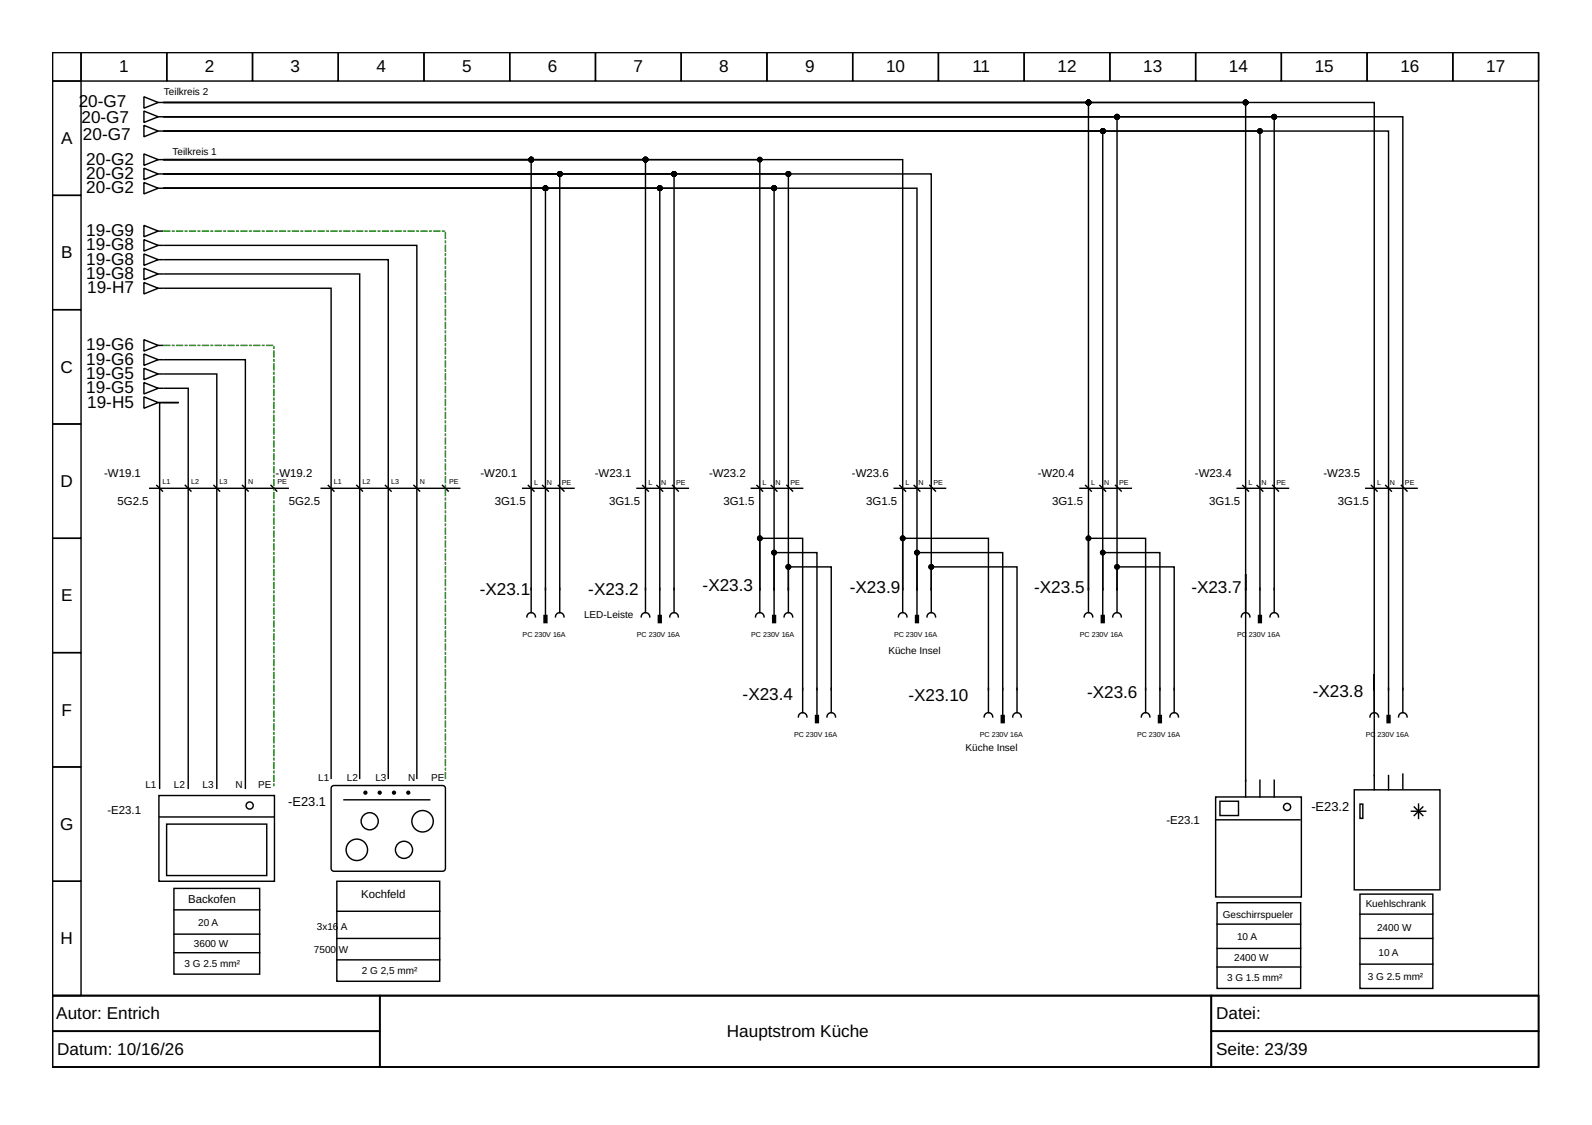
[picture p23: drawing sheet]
<svg xmlns="http://www.w3.org/2000/svg" width="297mm" height="210mm" viewBox="0 0 297 210" stroke-linecap="round" stroke-linejoin="round" font-family="sans-serif">
<defs><g id="words">
<g font-size="3.2">
<text x="22.2" y="13.5">1</text>
<text x="38.2" y="13.5">2</text>
<text x="54.2" y="13.5">3</text>
<text x="70.2" y="13.5">4</text>
<text x="86.2" y="13.5">5</text>
<text x="102.2" y="13.5">6</text>
<text x="118.2" y="13.5">7</text>
<text x="134.2" y="13.5">8</text>
<text x="150.2" y="13.5">9</text>
<text x="165.3" y="13.5">10</text>
<text x="181.4" y="13.5">11</text>
<text x="197.3" y="13.5">12</text>
<text x="213.3" y="13.5">13</text>
<text x="229.3" y="13.5">14</text>
<text x="245.3" y="13.5">15</text>
<text x="261.3" y="13.5">16</text>
<text x="277.3" y="13.5">17</text>
<text x="14.7" y="20.1">20-G7</text>
<text x="15.2" y="23">20-G7</text>
<text x="11.4" y="26.9">A</text>
<text x="15.5" y="26.2">20-G7</text>
<text x="16.1" y="30.7">20-G2</text>
<text x="16.1" y="33.4">20-G2</text>
<text x="16.1" y="36.1">20-G2</text>
<text x="16.1" y="46.7">19-G8</text>
<text x="16.1" y="44">19-G9</text>
<text x="11.4" y="48.2">B</text>
<text x="16.1" y="49.4">19-G8</text>
<text x="16.1" y="52">19-G8</text>
<text x="16.3" y="54.7">19-H7</text>
<text x="16.1" y="65.4">19-G6</text>
<text x="11.3" y="69.5">C</text>
<text x="16.1" y="68">19-G6</text>
<text x="16.1" y="70.7">19-G5</text>
<text x="16.1" y="73.4">19-G5</text>
<text x="16.3" y="76">19-H5</text>
<text x="11.3" y="90.8">D</text>
<text x="11.4" y="112.2">E</text>
<text x="89.5" y="111.1">-X23.1</text>
<text x="109.8" y="111.1">-X23.2</text>
<text x="131.1" y="110.3">-X23.3</text>
<text x="158.6" y="110.6">-X23.9</text>
<text x="193" y="110.6">-X23.5</text>
<text x="222.3" y="110.6">-X23.7</text>
<text x="138.6" y="130.6">-X23.4</text>
<text x="169.5" y="130.8">-X23.10</text>
<text x="202.8" y="130.3">-X23.6</text>
<text x="244.9" y="130">-X23.8</text>
<text x="11.5" y="133.5">F</text>
<text x="11.2" y="154.8">G</text>
<text x="11.3" y="176.2">H</text>
<text x="10.5" y="190.2">Autor: Entrich</text>
<text x="226.9" y="190.2">Datei:</text>
<text x="10.7" y="196.8">Datum: 10/16/26</text>
<text x="135.6" y="193.5">Hauptstrom Küche</text>
<text x="226.9" y="196.8">Seite: 23/39</text>
</g>
<g font-size="2.4">
<text x="53.8" y="150.3">-E23.1</text>
<text x="244.7" y="151.4">-E23.2</text>
</g>
<g font-size="2.1">
<text x="19.4" y="89">-W19.1</text>
<text x="51.4" y="89">-W19.2</text>
<text x="89.6" y="89">-W20.1</text>
<text x="111" y="89">-W23.1</text>
<text x="132.3" y="89">-W23.2</text>
<text x="159" y="89">-W23.6</text>
<text x="193.6" y="89">-W20.4</text>
<text x="222.9" y="89">-W23.4</text>
<text x="246.9" y="89">-W23.5</text>
<text x="21.9" y="94.3">5G2.5</text>
<text x="53.9" y="94.3">5G2.5</text>
<text x="92.3" y="94.3">3G1.5</text>
<text x="113.6" y="94.3">3G1.5</text>
<text x="135" y="94.3">3G1.5</text>
<text x="161.6" y="94.3">3G1.5</text>
<text x="196.3" y="94.3">3G1.5</text>
<text x="225.6" y="94.3">3G1.5</text>
<text x="249.6" y="94.3">3G1.5</text>
<text x="20.1" y="151.9">-E23.1</text>
<text x="217.6" y="153.8">-E23.1</text>
<text x="67.4" y="167.6">Kochfeld</text>
<text x="35.1" y="168.4">Backofen</text>
</g>
<g font-size="1.9">
<text x="30.6" y="17.8">Teilkreis 2</text>
<text x="32.2" y="29">Teilkreis 1</text>
<text x="109" y="115.4">LED-Leiste</text>
<text x="165.8" y="122">Küche Insel</text>
<text x="180.2" y="140.2">Küche Insel</text>
<text x="27.1" y="147.1">L1</text>
<text x="32.5" y="147.1">L2</text>
<text x="37.8" y="147.1">L3</text>
<text x="43.9" y="147.1">N</text>
<text x="48.2" y="147.1">PE</text>
<text x="59.4" y="145.8">L1</text>
<text x="64.7" y="145.8">L2</text>
<text x="70" y="145.8">L3</text>
<text x="76.2" y="145.8">N</text>
<text x="80.4" y="145.8">PE</text>
<text x="37" y="172.7">20 A</text>
<text x="59.1" y="173.5">3x16</text>
<text x="63.6" y="173.5">A</text>
<text x="228.1" y="171.4">Geschirrspueler</text>
<text x="254.8" y="169.2">Kuehlschrank</text>
<text x="256.9" y="173.8">2400 W</text>
<text x="36.2" y="176.7">3600 W</text>
<text x="58.6" y="177.9">7500</text>
<text x="63.2" y="177.9">W</text>
<text x="230.3" y="179.4">2400 W</text>
<text x="230.8" y="175.4">10 A</text>
<text x="257.2" y="178.3">10 A</text>
<text x="34.5" y="180.4">3 G 2.5 mm²</text>
<text x="67.5" y="181.8">2 G 2,5 mm²</text>
<text x="228.9" y="183.1">3 G 1.5 mm²</text>
<text x="255.2" y="182.8">3 G 2.5 mm²</text>
</g>
<g font-size="1.3">
<text x="30.3" y="90.3">L1</text>
<text x="35.7" y="90.3">L2</text>
<text x="41" y="90.3">L3</text>
<text x="46.3" y="90.3">N</text>
<text x="51.8" y="90.3">PE</text>
<text x="62.3" y="90.3">L1</text>
<text x="67.6" y="90.3">L2</text>
<text x="73" y="90.3">L3</text>
<text x="78.3" y="90.3">N</text>
<text x="83.8" y="90.3">PE</text>
<text x="99.6" y="90.6">L</text>
<text x="102" y="90.6">N</text>
<text x="104.8" y="90.6">PE</text>
<text x="121" y="90.6">L</text>
<text x="123.4" y="90.6">N</text>
<text x="126.2" y="90.6">PE</text>
<text x="142.3" y="90.6">L</text>
<text x="144.7" y="90.6">N</text>
<text x="147.5" y="90.6">PE</text>
<text x="169" y="90.6">L</text>
<text x="171.4" y="90.6">N</text>
<text x="174.2" y="90.6">PE</text>
<text x="203.6" y="90.6">L</text>
<text x="206" y="90.6">N</text>
<text x="208.8" y="90.6">PE</text>
<text x="232.9" y="90.6">L</text>
<text x="235.3" y="90.6">N</text>
<text x="238.1" y="90.6">PE</text>
<text x="256.9" y="90.6">L</text>
<text x="259.3" y="90.6">N</text>
<text x="262.1" y="90.6">PE</text>
<text x="97.5" y="118.8">PC 230V 16A</text>
<text x="118.8" y="118.8">PC 230V 16A</text>
<text x="140.2" y="118.8">PC 230V 16A</text>
<text x="166.8" y="118.8">PC 230V 16A</text>
<text x="201.5" y="118.8">PC 230V 16A</text>
<text x="230.8" y="118.8">PC</text>
<text x="233" y="118.8">230V 16A</text>
<text x="148.2" y="137.5">PC 230V 16A</text>
<text x="182.8" y="137.5">PC 230V 16A</text>
<text x="212.2" y="137.5">PC 230V 16A</text>
<text x="254.8" y="137.5">PC</text>
<text x="257" y="137.5">230V 16A</text>
</g>
</g></defs>
<g fill="none" stroke="#000" stroke-width=".27">
<path d="M9.8 9.8h277.3v176h-277.3zM9.8 9.8h5.3v5.3h-5.3zM9.8 15.1h5.3v21.4h-5.3zM15.1 9.8h16v5.3h-16zM26.9 18.1l2.6 1-2.6 1.1zM29.5 19.1h.8M30.6 19.1h201.8v126.6M30.6 19.1h172.5v90.9v-9.6h10.7v28.3M30.6 19.1h225.8v128.3M31.1 9.8h16v5.3h-16zM47.1 9.8h16v5.3h-16zM63.1 9.8h16v5.3h-16z"/>
<path d="M79.1 9.8h16v5.3h-16zM95.1 9.8h16v5.3h-16zM111.1 9.8h16v5.3h-16zM127.1 9.8h16v5.3h-16zM143.1 9.8h16v5.3h-16zM159.1 9.8h16v5.3h-16zM175.1 9.8h16v5.3h-16zM191.1 9.8h16v5.3h-16zM207.1 9.8h16v5.3h-16zM223.1 9.8h16v5.3h-16zM239.1 9.8h16v5.3h-16zM255.1 9.8h16v5.3h-16z"/>
<path d="M271.1 9.8h16v5.3h-16zM9.8 36.5h5.3v21.3h-5.3zM26.9 28.7l2.6 1.1-2.6 1.1zM26.9 31.4l2.6 1.1-2.6 1zM26.9 34.1l2.6 1-2.6 1.1zM26.9 23.4l2.6 1.1-2.6 1zM26.9 20.7l2.6 1.1-2.6 1.1zM29.5 29.8h.8M29.5 32.5h.8M29.5 35.1h.8M29.5 24.5h.8M29.5 21.8h.8"/>
<path d="M30.6 21.8h231.1v106.9M30.6 24.5h204.5v85.5M30.6 21.8h207.1v88.2M30.6 21.8h177.8v88.2v-4.2h10.7v22.9M30.6 24.5h175.2v85.5v-6.9h10.6v25.6M30.6 24.5h228.5v104.2M30.6 32.5h116.5v77.5v-4.2h8v22.9M30.6 29.8h111.2v80.2v-9.6h8v28.3M30.6 35.1h140.5v74.9v-6.9h16v25.6M30.6 29.8h68.5v80.2M30.6 35.1h113.8v74.9v-6.9h8v25.6M30.6 32.5h73.8v77.5"/>
<path d="M30.6 35.1h92.5v74.9M30.6 29.8h89.8v80.2M30.6 32.5h143.2v77.5v-4.2h16v22.9M30.6 29.8h137.8v80.2v-9.6h16v28.3M30.6 35.1h71.2v74.9M30.6 32.5h95.2v77.5M9.8 57.8h5.3v21.3h-5.3zM26.9 44.7l2.6 1.1-2.6 1zM26.9 52.7l2.6 1.1-2.6 1zM26.9 47.4l2.6 1-2.6 1.1zM26.9 42.1l2.6 1-2.6 1.1zM26.9 50l2.6 1.1-2.6 1.1z"/>
<path d="M29.5 45.8h.8M29.5 53.8h.8M29.5 48.4h.8M29.5 43.1h.8M29.5 51.1h.8M30.6 45.8h47.2v99.4M30.6 53.8h31.2v91.4M30.6 48.4h41.8v96.8M30.6 51.1h36.5v94.1M9.8 79.1h5.3v21.3h-5.3zM26.9 66l2.6 1.1-2.6 1.1zM26.9 71.4l2.6 1-2.6 1.1z"/>
<path d="M26.9 63.4l2.6 1-2.6 1.1zM26.9 68.7l2.6 1.1-2.6 1zM26.9 74l2.6 1.1-2.6 1.1zM29.5 67.1h.8M29.5 72.4h.8M29.5 64.4h.8M29.5 69.8h.8M29.5 75.1h.8M30.6 69.8h9.9v77.3M30.6 75.1h2.7h-3.5v72M30.6 72.4h4.5v74.7M30.6 67.1h15.2v80"/>
<path d="M27.9 91.1h25.9M29.3 90.6l1 1M34.6 90.6l1 1M39.9 90.6l1.1 1M45.2 90.6l1.1 1M50.6 90.6l1 1M59.9 91.1h25.9M61.2 90.6l1.1 1M66.6 90.6l1 1M71.9 90.6l1.1 1M77.2 90.6l1.1 1M82.6 90.6l1 1"/>
<path d="M97.5 91.1h9.6M98.6 90.6l1 1M101.2 90.6l1.1 1M104.2 90.6l1 1M118.9 91.1h9.5M119.9 90.6l1.1 1M122.6 90.6l1 1M125.5 90.6l1.1 1M140.2 91.1h9.6M141.2 90.6l1.1 1M143.9 90.6l1.1 1M146.8 90.6l1.1 1"/>
<path d="M166.8 91.1h9.6M167.9 90.6l1.1 1M170.6 90.6l1 1M173.5 90.6l1 1M201.5 91.1h9.6M202.6 90.6l1 1M205.2 90.6l1.1 1M208.1 90.6l1.1 1M230.8 91.1h9.6M231.9 90.6l1 1M234.5 90.6l1.1 1M237.5 90.6l1 1"/>
<path d="M254.8 91.1h9.6M255.9 90.6l1 1M258.5 90.6l1.1 1M261.5 90.6l1 1M9.8 100.4h5.3v21.4h-5.3zM98.3 115.1a.8 .8 0 0 1 .8-.8 .8 .8 0 0 1 .8 .8M99.1 109.8v4.5M101.8 109.8v5M103.6 115.1a.8 .8 0 0 1 .8-.8 .8 .8 0 0 1 .8 .8M104.4 109.8v4.5M119.6 115.1a.8 .8 0 0 1 .8-.8 .8 .8 0 0 1 .8 .8M120.4 109.8v4.5"/>
<path d="M123.1 109.8v5M125 115.1a.8 .8 0 0 1 .8-.8 .8 .8 0 0 1 .8 .8M125.8 109.8v4.5M141 115.1a.8 .8 0 0 1 .8-.8 .8 .8 0 0 1 .8 .8M141.8 109.8v4.5M144.4 109.8v5M146.3 115.1a.8 .8 0 0 1 .8-.8 .8 .8 0 0 1 .8 .8M147.1 109.8v4.5M167.6 115.1a.8 .8 0 0 1 .8-.8 .8 .8 0 0 1 .8 .8M168.4 109.8v4.5M171.1 109.8v5M173 115.1a.8 .8 0 0 1 .8-.8 .8 .8 0 0 1 .8 .8"/>
<path d="M173.8 109.8v4.5M202.3 115.1a.8 .8 0 0 1 .8-.8 .8 .8 0 0 1 .8 .8M203.1 109.8v4.5M205.8 109.8v5M207.6 115.1a.8 .8 0 0 1 .8-.8 .8 .8 0 0 1 .8 .8M208.4 109.8v4.5M231.6 115.1a.8 .8 0 0 1 .8-.8 .8 .8 0 0 1 .8 .8M232.4 109.8v4.5M235.1 109.8v5M236.9 115.1a.8 .8 0 0 1 .8-.8 .8 .8 0 0 1 .8 .8M237.7 109.8v4.5M9.8 121.8h5.3v21.3h-5.3z"/>
<path d="M149 133.8a.8 .8 0 0 1 .8-.8 .8 .8 0 0 1 .8 .8M149.8 128.4v4.6M152.4 128.4v5.1M154.3 133.8a.8 .8 0 0 1 .8-.8 .8 .8 0 0 1 .8 .8M155.1 128.4v4.6M183.6 133.8a.8 .8 0 0 1 .8-.8 .8 .8 0 0 1 .8 .8M184.4 128.4v4.6M187.1 128.4v5.1M189 133.8a.8 .8 0 0 1 .8-.8 .8 .8 0 0 1 .8 .8M189.8 128.4v4.6M213 133.8a.8 .8 0 0 1 .8-.8 .8 .8 0 0 1 .8 .8M213.8 128.4v4.6"/>
<path d="M216.4 128.4v5.1M218.3 133.8a.8 .8 0 0 1 .8-.8 .8 .8 0 0 1 .8 .8M219.1 128.4v4.6M255.6 133.8a.8 .8 0 0 1 .8-.8 .8 .8 0 0 1 .8 .8M256.4 128.4v4.6M259.1 128.4v5.1M260.9 133.8a.8 .8 0 0 1 .8-.8 .8 .8 0 0 1 .8 .8M261.7 128.4v4.6M9.8 143.1h5.3v21.3h-5.3zM29.6 148.4h21.6v16h-21.6zM29.8 152.4h21.3M31.1 153.8h18.7v9.6h-18.7z"/>
<path d="M61.9 146.8l.4-.2h20.5l.3 .5-.1 15.2-.4 .3-20.6-.1-.2-.5zM64.2 149.2h16M226.8 148.7h16v18.7h-16zM226.8 153h15.7M227.6 149.5h3.5v2.7h-3.5zM232.4 145.6v3.1M235.1 145.6v3.1M237.7 145.6v3.1M252.7 147.4h16v18.6h-16zM253.7 150h.6v2.7h-.6zM259.1 144.7v2.7M261.7 144.4v2.7"/>
<path d="M263.3 151.4h2.7M263.9 150.6l1.6 1.6M264.7 150v2.7M265.5 150.6l-1.6 1.6M9.8 164.4h5.3v21.4h-5.3zM32.5 165.8h15.9v16h-15.9zM32.5 174.3h15.9M32.5 169.8h15.9M32.5 177.8h15.9M62.8 164.4h19.2v18.7h-19.2zM62.8 175.1h19.2M62.8 179.1h19.2"/>
<path d="M62.8 170h19.2M227.1 168.4h15.6v16h-15.6zM227.1 172.4h15.6M227.1 177h15.6M253.7 166.8h13.6v17.6h-13.6zM253.7 179.9h13.6M253.7 175.1h13.6M253.7 170.6h13.6M9.8 185.8h277.3v13.3h-277.3zM9.8 185.8h61v6.6h-61zM9.8 192.4h61v6.7h-61zM70.8 185.8h155.2v13.3h-155.2z"/>
<path d="M226 185.8h61.1v6.6h-61.1zM226 192.4h61.1v6.7h-61.1zM227.1 180.4h15.6"/>
<circle cx="46.6" cy="150.3" r=".67"/>
<circle cx="66.6" cy="158.6" r="2"/>
<circle cx="69" cy="153.2" r="1.6"/>
<circle cx="75.4" cy="158.6" r="1.6"/>
<circle cx="78.8" cy="153.2" r="2"/>
<circle cx="240.1" cy="150.6" r=".67"/>
</g>
<g fill="#000" stroke="#000" stroke-width=".27">
<path d="M101.5 114.8h.5v1.4h-.5z" fill-rule="evenodd"/>
<path d="M122.8 114.8h.6v1.4h-.6z" fill-rule="evenodd"/>
<path d="M144.2 114.8h.5v1.4h-.5z" fill-rule="evenodd"/>
<path d="M170.8 114.8h.6v1.4h-.6z" fill-rule="evenodd"/>
<path d="M205.5 114.8h.5v1.4h-.5z" fill-rule="evenodd"/>
<path d="M234.8 114.8h.5v1.4h-.5z" fill-rule="evenodd"/>
<path d="M152.2 133.5h.5v1.3h-.5z" fill-rule="evenodd"/>
<path d="M186.8 133.5h.6v1.3h-.6z" fill-rule="evenodd"/>
<path d="M216.2 133.5h.5v1.3h-.5z" fill-rule="evenodd"/>
<path d="M258.8 133.5h.5v1.3h-.5z" fill-rule="evenodd"/>
<circle cx="203.1" cy="19.1" r=".4"/>
<circle cx="232.4" cy="19.1" r=".4"/>
<circle cx="99.1" cy="29.8" r=".4"/>
<circle cx="101.8" cy="35.1" r=".4"/>
<circle cx="104.4" cy="32.5" r=".4"/>
<circle cx="120.4" cy="29.8" r=".4"/>
<circle cx="123.1" cy="35.1" r=".4"/>
<circle cx="125.8" cy="32.5" r=".4"/>
<circle cx="141.8" cy="29.8" r=".4"/>
<circle cx="144.4" cy="35.1" r=".4"/>
<circle cx="147.1" cy="32.5" r=".4"/>
<circle cx="205.8" cy="24.5" r=".4"/>
<circle cx="208.4" cy="21.8" r=".4"/>
<circle cx="235.1" cy="24.5" r=".4"/>
<circle cx="237.7" cy="21.8" r=".4"/>
<circle cx="141.8" cy="100.4" r=".4"/>
<circle cx="144.4" cy="103.1" r=".4"/>
<circle cx="147.1" cy="105.8" r=".4"/>
<circle cx="168.4" cy="100.4" r=".4"/>
<circle cx="171.1" cy="103.1" r=".4"/>
<circle cx="173.8" cy="105.8" r=".4"/>
<circle cx="203.1" cy="100.4" r=".4"/>
<circle cx="205.8" cy="103.1" r=".4"/>
<circle cx="208.4" cy="105.8" r=".4"/>
<circle cx="68.2" cy="147.9" r=".27"/>
<circle cx="70.8" cy="147.9" r=".27"/>
<circle cx="73.5" cy="147.9" r=".27"/>
<circle cx="76.2" cy="147.9" r=".27"/>
</g>
<path d="M30.6 43.1h52.5v102.1M30.6 64.4h20.5v82.7" fill="none" stroke="#087c00" stroke-width=".27" stroke-dasharray="1.1 .5 .3 .5"/>
<use href="#words"/>
</svg>
